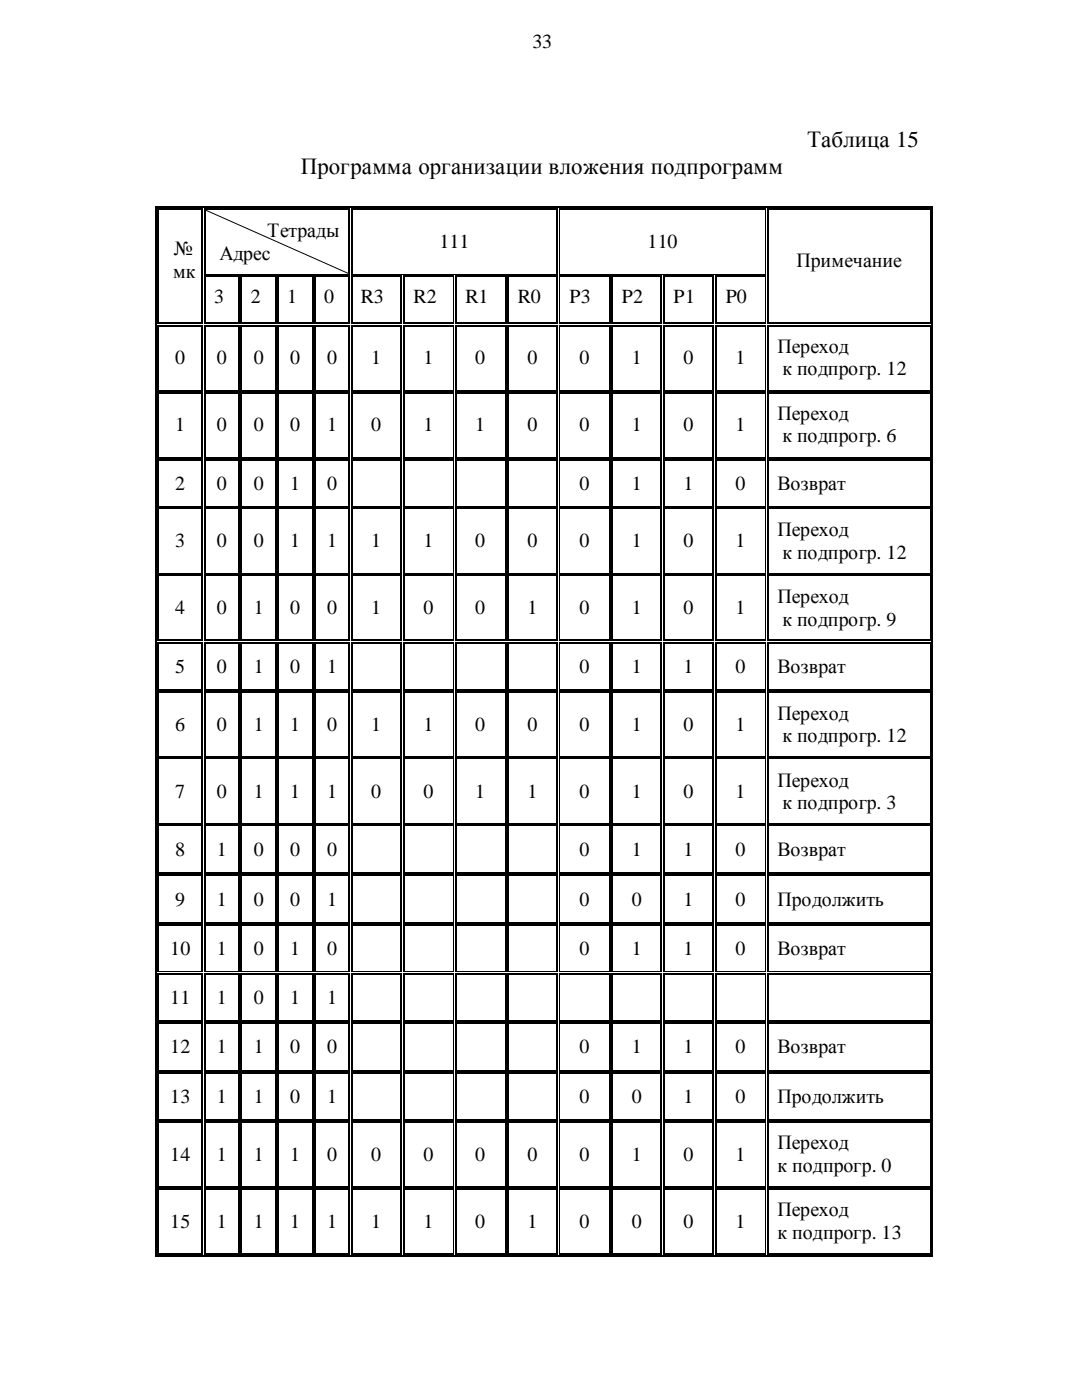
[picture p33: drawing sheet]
<svg xmlns="http://www.w3.org/2000/svg" width="216mm" height="279mm" viewBox="0 0 216 279" stroke-linecap="round" stroke-linejoin="round" font-family="sans-serif">
<defs><g id="words">
<g font-size="4.6">
<text x="161" y="29.4">Таблица15</text>
<text x="60" y="34.8">Программаорганизациивложения подпрограмм</text>
</g>
<g font-size="4">
<text x="106.3" y="9.7">33</text>
<text x="53.3" y="47.2">Тетрды</text>
<text x="61.3" y="47.2">а</text>
<text x="34.7" y="50.9">№</text>
<text x="43.8" y="51.8">Адрес</text>
<text x="87.7" y="49.5">111</text>
<text x="129.2" y="49.5">110</text>
<text x="158.9" y="53.3">Прмечание</text>
<text x="163.7" y="53.3">и</text>
<text x="34.5" y="55.5">мк</text>
<text x="42.8" y="60.5">3</text>
<text x="50" y="60.5">2</text>
<text x="57.3" y="60.5">1</text>
<text x="64.7" y="60.5">0</text>
<text x="72" y="60.5">R3</text>
<text x="82.5" y="60.5">R2</text>
<text x="92.9" y="60.5">R1</text>
<text x="103.3" y="60.5">R0</text>
<text x="113.7" y="60.5">P3</text>
<text x="124.1" y="60.5">P2</text>
<text x="134.4" y="60.5">P1</text>
<text x="144.8" y="60.5">P0</text>
<text x="155.1" y="70.4">Переход</text>
<text x="35" y="72.7">0</text>
<text x="43.3" y="72.7">0</text>
<text x="50.6" y="72.7">0</text>
<text x="57.9" y="72.7">0</text>
<text x="65.3" y="72.7">0</text>
<text x="74.1" y="72.7">1</text>
<text x="84.5" y="72.7">1</text>
<text x="94.8" y="72.7">0</text>
<text x="105.2" y="72.7">0</text>
<text x="115.7" y="72.7">0</text>
<text x="126.1" y="72.7">1</text>
<text x="136.4" y="72.7">0</text>
<text x="146.7" y="72.7">1</text>
<text x="156.1" y="74.9">кподпргр12</text>
<text x="169.2" y="74.9">о</text>
<text x="174.9" y="74.9">.</text>
<text x="155.1" y="83.8">Переход</text>
<text x="35" y="86.1">1</text>
<text x="43.3" y="86.1">0</text>
<text x="50.6" y="86.1">0</text>
<text x="57.9" y="86.1">0</text>
<text x="65.3" y="86.1">1</text>
<text x="74.1" y="86.1">0</text>
<text x="84.5" y="86.1">1</text>
<text x="94.8" y="86.1">1</text>
<text x="105.2" y="86.1">0</text>
<text x="115.7" y="86.1">0</text>
<text x="126.1" y="86.1">1</text>
<text x="136.4" y="86.1">0</text>
<text x="146.7" y="86.1">1</text>
<text x="156.1" y="88.3">кподпргр6</text>
<text x="169.2" y="88.3">о</text>
<text x="174.9" y="88.3">.</text>
<text x="35" y="97.7">2</text>
<text x="43.3" y="97.7">0</text>
<text x="50.6" y="97.7">0</text>
<text x="57.9" y="97.7">1</text>
<text x="65.3" y="97.7">0</text>
<text x="115.7" y="97.7">0</text>
<text x="126.1" y="97.7">1</text>
<text x="136.4" y="97.7">1</text>
<text x="146.7" y="97.7">0</text>
<text x="155.1" y="97.7">Возвр</text>
<text x="165.3" y="97.7">ат</text>
<text x="155.1" y="106.9">Переход</text>
<text x="35" y="109.2">3</text>
<text x="43.3" y="109.2">0</text>
<text x="50.6" y="109.2">0</text>
<text x="57.9" y="109.2">1</text>
<text x="65.3" y="109.2">1</text>
<text x="74.1" y="109.2">1</text>
<text x="84.5" y="109.2">1</text>
<text x="94.8" y="109.2">0</text>
<text x="105.2" y="109.2">0</text>
<text x="115.7" y="109.2">0</text>
<text x="126.1" y="109.2">1</text>
<text x="136.4" y="109.2">0</text>
<text x="146.7" y="109.2">1</text>
<text x="156.1" y="111.6">кподпргр12</text>
<text x="169.2" y="111.6">о</text>
<text x="174.9" y="111.6">.</text>
<text x="35" y="122.6">4</text>
<text x="43.3" y="122.6">0</text>
<text x="50.6" y="122.6">1</text>
<text x="57.9" y="122.6">0</text>
<text x="65.3" y="122.6">0</text>
<text x="74.1" y="122.6">1</text>
<text x="84.5" y="122.6">0</text>
<text x="94.8" y="122.6">0</text>
<text x="105.2" y="122.6">1</text>
<text x="115.7" y="122.6">0</text>
<text x="126.1" y="122.6">1</text>
<text x="136.4" y="122.6">0</text>
<text x="146.7" y="122.6">1</text>
<text x="155.1" y="120.3">Переход</text>
<text x="156.1" y="125">кподпргр9</text>
<text x="169.2" y="125">о</text>
<text x="174.9" y="125">.</text>
<text x="35" y="134.3">5</text>
<text x="43.3" y="134.3">0</text>
<text x="50.6" y="134.3">1</text>
<text x="57.9" y="134.3">0</text>
<text x="65.3" y="134.3">1</text>
<text x="115.7" y="134.3">0</text>
<text x="126.1" y="134.3">1</text>
<text x="136.4" y="134.3">1</text>
<text x="146.7" y="134.3">0</text>
<text x="155.1" y="134.3">Возвр</text>
<text x="165.3" y="134.3">ат</text>
<text x="155.1" y="143.6">Переход</text>
<text x="35" y="145.9">6</text>
<text x="43.3" y="145.9">0</text>
<text x="50.6" y="145.9">1</text>
<text x="57.9" y="145.9">1</text>
<text x="65.3" y="145.9">0</text>
<text x="74.1" y="145.9">1</text>
<text x="84.5" y="145.9">1</text>
<text x="94.8" y="145.9">0</text>
<text x="105.2" y="145.9">0</text>
<text x="115.7" y="145.9">0</text>
<text x="126.1" y="145.9">1</text>
<text x="136.4" y="145.9">0</text>
<text x="146.7" y="145.9">1</text>
<text x="156.1" y="148.2">кподпргр12</text>
<text x="169.2" y="148.2">о</text>
<text x="174.9" y="148.2">.</text>
<text x="35" y="159.3">7</text>
<text x="43.3" y="159.3">0</text>
<text x="50.6" y="159.3">1</text>
<text x="57.9" y="159.3">1</text>
<text x="65.3" y="159.3">1</text>
<text x="74.1" y="159.3">0</text>
<text x="84.5" y="159.3">0</text>
<text x="94.8" y="159.3">1</text>
<text x="105.2" y="159.3">1</text>
<text x="115.7" y="159.3">0</text>
<text x="126.1" y="159.3">1</text>
<text x="136.4" y="159.3">0</text>
<text x="146.7" y="159.3">1</text>
<text x="155.1" y="157">Переход</text>
<text x="156.1" y="161.5">кподпргр3</text>
<text x="169.2" y="161.5">о</text>
<text x="174.9" y="161.5">.</text>
<text x="35" y="170.9">8</text>
<text x="43.3" y="170.9">1</text>
<text x="50.6" y="170.9">0</text>
<text x="57.9" y="170.9">0</text>
<text x="65.3" y="170.9">0</text>
<text x="115.7" y="170.9">0</text>
<text x="126.1" y="170.9">1</text>
<text x="136.4" y="170.9">1</text>
<text x="146.7" y="170.9">0</text>
<text x="155.1" y="170.9">Возвр</text>
<text x="165.3" y="170.9">ат</text>
<text x="35" y="180.8">9</text>
<text x="43.3" y="180.8">1</text>
<text x="50.6" y="180.8">0</text>
<text x="57.9" y="180.8">0</text>
<text x="65.3" y="180.8">1</text>
<text x="115.7" y="180.8">0</text>
<text x="126.1" y="180.8">0</text>
<text x="136.4" y="180.8">1</text>
<text x="146.7" y="180.8">0</text>
<text x="155.1" y="180.8">Прдолжить</text>
<text x="159.9" y="180.8">о</text>
<text x="34" y="190.5">10</text>
<text x="43.3" y="190.5">1</text>
<text x="50.6" y="190.5">0</text>
<text x="57.9" y="190.5">1</text>
<text x="65.3" y="190.5">0</text>
<text x="115.7" y="190.5">0</text>
<text x="126.1" y="190.5">1</text>
<text x="136.4" y="190.5">1</text>
<text x="146.7" y="190.5">0</text>
<text x="155.1" y="190.5">Возвр</text>
<text x="165.3" y="190.5">ат</text>
<text x="34" y="200.4">11</text>
<text x="43.3" y="200.4">1</text>
<text x="50.6" y="200.4">0</text>
<text x="57.9" y="200.4">1</text>
<text x="65.3" y="200.4">1</text>
<text x="34" y="210.2">12</text>
<text x="43.3" y="210.2">1</text>
<text x="50.6" y="210.2">1</text>
<text x="57.9" y="210.2">0</text>
<text x="65.3" y="210.2">0</text>
<text x="115.7" y="210.2">0</text>
<text x="126.1" y="210.2">1</text>
<text x="136.4" y="210.2">1</text>
<text x="146.7" y="210.2">0</text>
<text x="155.1" y="210.2">Возвр</text>
<text x="165.3" y="210.2">ат</text>
<text x="34" y="220.1">13</text>
<text x="43.3" y="220.1">1</text>
<text x="50.6" y="220.1">1</text>
<text x="57.9" y="220.1">0</text>
<text x="65.3" y="220.1">1</text>
<text x="115.7" y="220.1">0</text>
<text x="126.1" y="220.1">0</text>
<text x="136.4" y="220.1">1</text>
<text x="146.7" y="220.1">0</text>
<text x="155.1" y="220.1">Прдолжить</text>
<text x="159.9" y="220.1">о</text>
<text x="34" y="231.6">14</text>
<text x="43.3" y="231.6">1</text>
<text x="50.6" y="231.6">1</text>
<text x="57.9" y="231.6">1</text>
<text x="65.3" y="231.6">0</text>
<text x="74.1" y="231.6">0</text>
<text x="84.5" y="231.6">0</text>
<text x="94.8" y="231.6">0</text>
<text x="105.2" y="231.6">0</text>
<text x="115.7" y="231.6">0</text>
<text x="126.1" y="231.6">1</text>
<text x="136.4" y="231.6">0</text>
<text x="146.7" y="231.6">1</text>
<text x="155.1" y="229.4">Переход</text>
<text x="155.1" y="233.9">кподпргр. 0</text>
<text x="168.3" y="233.9">о</text>
<text x="34" y="245">15</text>
<text x="43.3" y="245">1</text>
<text x="50.6" y="245">1</text>
<text x="57.9" y="245">1</text>
<text x="65.3" y="245">1</text>
<text x="74.1" y="245">1</text>
<text x="84.5" y="245">1</text>
<text x="94.8" y="245">0</text>
<text x="105.2" y="245">1</text>
<text x="115.7" y="245">0</text>
<text x="126.1" y="245">0</text>
<text x="136.4" y="245">0</text>
<text x="146.7" y="245">1</text>
<text x="155.1" y="242.7">Переход</text>
<text x="155.1" y="247.3">кподпргр. 13</text>
<text x="168.3" y="247.3">о</text>
</g>
</g></defs>
<g fill="none" stroke="#000" stroke-width=".25">
<path d="M31.2 41.2v209.4M31.3 41.4h9.3M31.6 41.9v22.5M31.7 41.8h8.5M40.3 41.9v22.5M40.9 41.9v12.7M40.9 55.2v9.2M40.9 41.4h29M41 41.8h28.6M41 55.1h6.6M47.7 55.2v9.2M48.1 55.2v9.2"/>
<path d="M48.3 55.1h6.6M55 55.2v9.2M55.5 55.2v9.2M55.6 55.1h6.6M62.4 55.2v9.2M62.8 55.2v9.2M62.9 55.1h6.7M69.7 41.9v12.7M69.7 55.2v9.2M70.1 41.9v12.7M70.1 55.2v9.2M70.2 41.4h41.3"/>
<path d="M70.3 41.8h40.8M70.3 55.1h9.6M80.1 55.2v9.2M80.6 55.2v9.2M80.7 55.1h9.6M90.9 55.2v9.2M91 55.1h9.8M100.9 55.2v9.2M101.3 55.2v9.2M101.4 55.1h9.7M111.2 41.9v12.7M111.2 55.2v9.2"/>
<path d="M111.7 41.4h41.2M111.8 41.8h40.9M111.8 55.1h9.7M121.6 55.2v9.2M122.1 55.2v9.2M122.3 55.1h9.5M132 55.2v9.2M132.5 55.2v9.2M132.6 55.1h9.6M142.3 55.2v9.2M142.8 55.2v9.2M142.9 55.1h9.8"/>
<path d="M153.2 41.4h32.7M153.2 41.9v22.5M153.3 41.8h32.3M185.7 41.9v22.5M186.1 41.2v209.4M31.6 65.1v12.7M31.6 78.5v12.7M31.7 64.6h8.5M31.7 65h8.5M31.7 77.9h8.5M31.7 78.4h8.5M40.3 65.1v12.7"/>
<path d="M40.3 78.5v12.7M40.9 65.1v12.7M40.9 78.5v12.7M41 64.6h6.6M41 65h6.6M41 77.9h6.6M41 78.4h6.6M47.7 65.1v12.7M47.7 78.5v12.7M48.1 65.1v12.7M48.1 78.5v12.7M48.3 64.6h6.6"/>
<path d="M48.3 65h6.6M48.3 77.9h6.6M48.3 78.4h6.6M55 65.1v12.7M55 78.5v12.7M55.5 65.1v12.7M55.5 78.5v12.7M55.6 64.6h6.6M55.6 65h6.6M55.6 77.9h6.6M55.6 78.4h6.6M62.4 65.1v12.7"/>
<path d="M62.4 78.5v12.7M62.8 65.1v12.7M62.8 78.5v12.7M62.9 64.6h6.7M62.9 65h6.7M62.9 77.9h6.7M62.9 78.4h6.7M69.7 65.1v12.7M69.7 78.5v12.7M70.1 65.1v12.7M70.1 78.5v12.7M70.3 64.6h9.6"/>
<path d="M70.3 65h9.6M70.3 77.9h9.6M70.3 78.4h9.6M80.1 65.1v12.7M80.1 78.5v12.7M80.6 65.1v12.7M80.6 78.5v12.7M80.7 64.6h9.6M80.7 65h9.6M80.7 77.9h9.6M80.7 78.4h9.6M90.9 65.1v12.7"/>
<path d="M90.9 78.5v12.7M91 64.6h9.8M91 65h9.8M91 77.9h9.8M91 78.4h9.8M100.9 65.1v12.7M100.9 78.5v12.7M101.3 65.1v12.7M101.3 78.5v12.7M101.4 64.6h9.7M101.4 65h9.7M101.4 77.9h9.7"/>
<path d="M101.4 78.4h9.7M111.2 65.1v12.7M111.2 78.5v12.7M111.8 64.6h9.7M111.8 65h9.7M111.8 77.9h9.7M111.8 78.4h9.7M121.6 65.1v12.7M121.6 78.5v12.7M122.1 65.1v12.7M122.1 78.5v12.7M122.3 64.6h9.5"/>
<path d="M122.3 65h9.5M122.3 77.9h9.5M122.3 78.4h9.5M132 65.1v12.7M132 78.5v12.7M132.5 65.1v12.7M132.5 78.5v12.7M132.6 64.6h9.6M132.6 65h9.6M132.6 77.9h9.6M132.6 78.4h9.6M142.3 65.1v12.7"/>
<path d="M142.3 78.5v12.7M142.8 65.1v12.7M142.8 78.5v12.7M142.9 64.6h9.8M142.9 65h9.8M142.9 77.9h9.8M142.9 78.4h9.8M153.2 65.1v12.7M153.2 78.5v12.7M153.3 64.6h32.3M153.3 65h32.3M153.3 77.9h32.3"/>
<path d="M153.3 78.4h32.3M185.7 65.1v12.7M185.7 78.5v12.7M31.6 91.9v9.1M31.7 91.3h8.5M31.7 91.7h8.5M40.3 91.9v9.1M40.9 91.9v9.1M41 91.3h6.6M41 91.7h6.6M47.7 91.9v9.1M48.1 91.9v9.1"/>
<path d="M48.3 91.3h6.6M48.3 91.7h6.6M55 91.9v9.1M55.5 91.9v9.1M55.6 91.3h6.6M55.6 91.7h6.6M62.4 91.9v9.1M62.8 91.9v9.1M62.9 91.3h6.7M62.9 91.7h6.7M69.7 91.9v9.1M70.1 91.9v9.1"/>
<path d="M70.3 91.3h9.6M70.3 91.7h9.6M80.1 91.9v9.1M80.6 91.9v9.1M80.7 91.3h9.6M80.7 91.7h9.6M90.9 91.9v9.1M91 91.3h9.8M91 91.7h9.8M100.9 91.9v9.1M101.3 91.9v9.1M101.4 91.3h9.7"/>
<path d="M101.4 91.7h9.7M111.2 91.9v9.1M111.8 91.3h9.7M111.8 91.7h9.7M121.6 91.9v9.1M122.1 91.9v9.1M122.3 91.3h9.5M122.3 91.7h9.5M132 91.9v9.1M132.5 91.9v9.1M132.6 91.3h9.6M132.6 91.7h9.6"/>
<path d="M142.3 91.9v9.1M142.8 91.9v9.1M142.9 91.3h9.8M142.9 91.7h9.8M153.2 91.9v9.1M153.3 91.3h32.3M153.3 91.7h32.3M185.7 91.9v9.1M31.6 101.6v12.8M31.6 115v12.7M31.7 101.5h8.5M31.7 114.9h8.5"/>
<path d="M40.3 101.6v12.8M40.3 115v12.7M40.9 101.6v12.8M40.9 115v12.7M41 101.5h6.6M41 114.9h6.6M47.7 101.6v12.8M47.7 115v12.7M48.1 101.6v12.8M48.1 115v12.7M48.3 101.5h6.6M48.3 114.9h6.6"/>
<path d="M55 101.6v12.8M55 115v12.7M55.5 101.6v12.8M55.5 115v12.7M55.6 101.5h6.6M55.6 114.9h6.6M62.4 101.6v12.8M62.4 115v12.7M62.8 101.6v12.8M62.8 115v12.7M62.9 101.5h6.7M62.9 114.9h6.7"/>
<path d="M69.7 101.6v12.8M69.7 115v12.7M70.1 101.6v12.8M70.1 115v12.7M70.3 101.5h9.6M70.3 114.9h9.6M80.1 101.6v12.8M80.1 115v12.7M80.6 101.6v12.8M80.6 115v12.7M80.7 101.5h9.6M80.7 114.9h9.6"/>
<path d="M90.9 101.6v12.8M90.9 115v12.7M91 101.5h9.8M91 114.9h9.8M100.9 101.6v12.8M100.9 115v12.7M101.3 101.6v12.8M101.3 115v12.7M101.4 101.5h9.7M101.4 114.9h9.7M111.2 101.6v12.8M111.2 115v12.7"/>
<path d="M111.8 101.5h9.7M111.8 114.9h9.7M121.6 101.6v12.8M121.6 115v12.7M122.1 101.6v12.8M122.1 115v12.7M122.3 101.5h9.5M122.3 114.9h9.5M132 101.6v12.8M132 115v12.7M132.5 101.6v12.8M132.5 115v12.7"/>
<path d="M132.6 101.5h9.6M132.6 114.9h9.6M142.3 101.6v12.8M142.3 115v12.7M142.8 101.6v12.8M142.8 115v12.7M142.9 101.5h9.8M142.9 114.9h9.8M153.2 101.6v12.8M153.2 115v12.7M153.3 101.5h32.3M153.3 114.9h32.3"/>
<path d="M185.7 101.6v12.8M185.7 115v12.7M31.6 128.4v9.2M31.6 138.3v12.7M31.7 127.8h8.5M31.7 128.2h8.5M31.7 137.7h8.5M31.7 138.1h8.5M40.3 128.4v9.2M40.3 138.3v12.7M40.9 128.4v9.2M40.9 138.3v12.7"/>
<path d="M41 127.8h6.6M41 128.2h6.6M41 137.7h6.6M41 138.1h6.6M47.7 128.4v9.2M47.7 138.3v12.7M48.1 128.4v9.2M48.1 138.3v12.7M48.3 127.8h6.6M48.3 128.2h6.6M48.3 137.7h6.6M48.3 138.1h6.6"/>
<path d="M55 128.4v9.2M55 138.3v12.7M55.5 128.4v9.2M55.5 138.3v12.7M55.6 127.8h6.6M55.6 128.2h6.6M55.6 137.7h6.6M55.6 138.1h6.6M62.4 128.4v9.2M62.4 138.3v12.7M62.8 128.4v9.2M62.8 138.3v12.7"/>
<path d="M62.9 127.8h6.7M62.9 128.2h6.7M62.9 137.7h6.7M62.9 138.1h6.7M69.7 128.4v9.2M69.7 138.3v12.7M70.1 128.4v9.2M70.1 138.3v12.7M70.3 127.8h9.6M70.3 128.2h9.6M70.3 137.7h9.6M70.3 138.1h9.6"/>
<path d="M80.1 128.4v9.2M80.1 138.3v12.7M80.6 128.4v9.2M80.6 138.3v12.7M80.7 127.8h9.6M80.7 128.2h9.6M80.7 137.7h9.6M80.7 138.1h9.6M90.9 128.4v9.2M90.9 138.3v12.7M91 127.8h9.8M91 128.2h9.8"/>
<path d="M91 137.7h9.8M91 138.1h9.8M100.9 128.4v9.2M100.9 138.3v12.7M101.3 128.4v9.2M101.3 138.3v12.7M101.4 127.8h9.7M101.4 128.2h9.7M101.4 137.7h9.7M101.4 138.1h9.7M111.2 128.4v9.2M111.2 138.3v12.7"/>
<path d="M111.8 127.8h9.7M111.8 128.2h9.7M111.8 137.7h9.7M111.8 138.1h9.7M121.6 128.4v9.2M121.6 138.3v12.7M122.1 128.4v9.2M122.1 138.3v12.7M122.3 127.8h9.5M122.3 128.2h9.5M122.3 137.7h9.5M122.3 138.1h9.5"/>
<path d="M132 128.4v9.2M132 138.3v12.7M132.5 128.4v9.2M132.5 138.3v12.7M132.6 127.8h9.6M132.6 128.2h9.6M132.6 137.7h9.6M132.6 138.1h9.6M142.3 128.4v9.2M142.3 138.3v12.7M142.8 128.4v9.2M142.8 138.3v12.7"/>
<path d="M142.9 127.8h9.8M142.9 128.2h9.8M142.9 137.7h9.8M142.9 138.1h9.8M153.2 128.4v9.2M153.2 138.3v12.7M153.3 127.8h32.3M153.3 128.2h32.3M153.3 137.7h32.3M153.3 138.1h32.3M185.7 128.4v9.2M185.7 138.3v12.7"/>
<path d="M31.6 151.6v12.7M31.7 151.1h8.5M40.3 151.6v12.7M40.9 151.6v12.7M41 151.1h6.6M47.7 151.6v12.7M48.1 151.6v12.7M48.3 151.1h6.6M55 151.6v12.7M55.5 151.6v12.7M55.6 151.1h6.6M62.4 151.6v12.7"/>
<path d="M62.8 151.6v12.7M62.9 151.1h6.7M69.7 151.6v12.7M70.1 151.6v12.7M70.3 151.1h9.6M80.1 151.6v12.7M80.6 151.6v12.7M80.7 151.1h9.6M90.9 151.6v12.7M91 151.1h9.8M100.9 151.6v12.7M101.3 151.6v12.7"/>
<path d="M101.4 151.1h9.7M111.2 151.6v12.7M111.8 151.1h9.7M121.6 151.6v12.7M122.1 151.6v12.7M122.3 151.1h9.5M132 151.6v12.7M132.5 151.6v12.7M132.6 151.1h9.6M142.3 151.6v12.7M142.8 151.6v12.7M142.9 151.1h9.8"/>
<path d="M153.2 151.6v12.7M153.3 151.1h32.3M185.7 151.6v12.7M31.6 164.9v9.3M31.6 174.8v9.2M31.7 164.5h8.5M31.7 174.3h8.5M31.7 174.7h8.5M40.3 164.9v9.3M40.3 174.8v9.2M40.9 164.9v9.3M40.9 174.8v9.2"/>
<path d="M41 164.5h6.6M41 174.3h6.6M41 174.7h6.6M47.7 164.9v9.3M47.7 174.8v9.2M48.1 164.9v9.3M48.1 174.8v9.2M48.3 164.5h6.6M48.3 174.3h6.6M48.3 174.7h6.6M55 164.9v9.3M55 174.8v9.2"/>
<path d="M55.5 164.9v9.3M55.5 174.8v9.2M55.6 164.5h6.6M55.6 174.3h6.6M55.6 174.7h6.6M62.4 164.9v9.3M62.4 174.8v9.2M62.8 164.9v9.3M62.8 174.8v9.2M62.9 164.5h6.7M62.9 174.3h6.7M62.9 174.7h6.7"/>
<path d="M69.7 164.9v9.3M69.7 174.8v9.2M70.1 164.9v9.3M70.1 174.8v9.2M70.3 164.5h9.6M70.3 174.3h9.6M70.3 174.7h9.6M80.1 164.9v9.3M80.1 174.8v9.2M80.6 164.9v9.3M80.6 174.8v9.2M80.7 164.5h9.6"/>
<path d="M80.7 174.3h9.6M80.7 174.7h9.6M90.9 164.9v9.3M90.9 174.8v9.2M91 164.5h9.8M91 174.3h9.8M91 174.7h9.8M100.9 164.9v9.3M100.9 174.8v9.2M101.3 164.9v9.3M101.3 174.8v9.2M101.4 164.5h9.7"/>
<path d="M101.4 174.3h9.7M101.4 174.7h9.7M111.2 164.9v9.3M111.2 174.8v9.2M111.8 164.5h9.7M111.8 174.3h9.7M111.8 174.7h9.7M121.6 164.9v9.3M121.6 174.8v9.2M122.1 164.9v9.3M122.1 174.8v9.2M122.3 164.5h9.5"/>
<path d="M122.3 174.3h9.5M122.3 174.7h9.5M132 164.9v9.3M132 174.8v9.2M132.5 164.9v9.3M132.5 174.8v9.2M132.6 164.5h9.6M132.6 174.3h9.6M132.6 174.7h9.6M142.3 164.9v9.3M142.3 174.8v9.2M142.8 164.9v9.3"/>
<path d="M142.8 174.8v9.2M142.9 164.5h9.8M142.9 174.3h9.8M142.9 174.7h9.8M153.2 164.9v9.3M153.2 174.8v9.2M153.3 164.5h32.3M153.3 174.3h32.3M153.3 174.7h32.3M185.7 164.9v9.3M185.7 174.8v9.2M31.6 184.7v9.2"/>
<path d="M31.6 194.5v9.2M31.7 184.1h8.5M31.7 184.5h8.5M31.7 194.4h8.5M40.3 184.7v9.2M40.3 194.5v9.2M40.9 184.7v9.2M40.9 194.5v9.2M41 184.1h6.6M41 184.5h6.6M41 194.4h6.6M47.7 184.7v9.2"/>
<path d="M47.7 194.5v9.2M48.1 184.7v9.2M48.1 194.5v9.2M48.3 184.1h6.6M48.3 184.5h6.6M48.3 194.4h6.6M55 184.7v9.2M55 194.5v9.2M55.5 184.7v9.2M55.5 194.5v9.2M55.6 184.1h6.6M55.6 184.5h6.6"/>
<path d="M55.6 194.4h6.6M62.4 184.7v9.2M62.4 194.5v9.2M62.8 184.7v9.2M62.8 194.5v9.2M62.9 184.1h6.7M62.9 184.5h6.7M62.9 194.4h6.7M69.7 184.7v9.2M69.7 194.5v9.2M70.1 184.7v9.2M70.1 194.5v9.2"/>
<path d="M70.3 184.1h9.6M70.3 184.5h9.6M70.3 194.4h9.6M80.1 184.7v9.2M80.1 194.5v9.2M80.6 184.7v9.2M80.6 194.5v9.2M80.7 184.1h9.6M80.7 184.5h9.6M80.7 194.4h9.6M90.9 184.7v9.2M90.9 194.5v9.2"/>
<path d="M91 184.1h9.8M91 184.5h9.8M91 194.4h9.8M100.9 184.7v9.2M100.9 194.5v9.2M101.3 184.7v9.2M101.3 194.5v9.2M101.4 184.1h9.7M101.4 184.5h9.7M101.4 194.4h9.7M111.2 184.7v9.2M111.2 194.5v9.2"/>
<path d="M111.8 184.1h9.7M111.8 184.5h9.7M111.8 194.4h9.7M121.6 184.7v9.2M121.6 194.5v9.2M122.1 184.7v9.2M122.1 194.5v9.2M122.3 184.1h9.5M122.3 184.5h9.5M122.3 194.4h9.5M132 184.7v9.2M132 194.5v9.2"/>
<path d="M132.5 184.7v9.2M132.5 194.5v9.2M132.6 184.1h9.6M132.6 184.5h9.6M132.6 194.4h9.6M142.3 184.7v9.2M142.3 194.5v9.2M142.8 184.7v9.2M142.8 194.5v9.2M142.9 184.1h9.8M142.9 184.5h9.8M142.9 194.4h9.8"/>
<path d="M153.2 184.7v9.2M153.2 194.5v9.2M153.3 184.1h32.3M153.3 184.5h32.3M153.3 194.4h32.3M185.7 184.7v9.2M185.7 194.5v9.2M31.6 204.4v9.2M31.6 214.2v9.2M31.7 203.8h8.5M31.7 204.3h8.5M31.7 213.7h8.5"/>
<path d="M31.7 214.1h8.5M40.3 204.4v9.2M40.3 214.2v9.2M40.9 204.4v9.2M40.9 214.2v9.2M41 203.8h6.6M41 204.3h6.6M41 213.7h6.6M41 214.1h6.6M47.7 204.4v9.2M47.7 214.2v9.2M48.1 204.4v9.2"/>
<path d="M48.1 214.2v9.2M48.3 203.8h6.6M48.3 204.3h6.6M48.3 213.7h6.6M48.3 214.1h6.6M55 204.4v9.2M55 214.2v9.2M55.5 204.4v9.2M55.5 214.2v9.2M55.6 203.8h6.6M55.6 204.3h6.6M55.6 213.7h6.6"/>
<path d="M55.6 214.1h6.6M62.4 204.4v9.2M62.4 214.2v9.2M62.8 204.4v9.2M62.8 214.2v9.2M62.9 203.8h6.7M62.9 204.3h6.7M62.9 213.7h6.7M62.9 214.1h6.7M69.7 204.4v9.2M69.7 214.2v9.2M70.1 204.4v9.2"/>
<path d="M70.1 214.2v9.2M70.3 203.8h9.6M70.3 204.3h9.6M70.3 213.7h9.6M70.3 214.1h9.6M80.1 204.4v9.2M80.1 214.2v9.2M80.6 204.4v9.2M80.6 214.2v9.2M80.7 203.8h9.6M80.7 204.3h9.6M80.7 213.7h9.6"/>
<path d="M80.7 214.1h9.6M90.9 204.4v9.2M90.9 214.2v9.2M91 203.8h9.8M91 204.3h9.8M91 213.7h9.8M91 214.1h9.8M100.9 204.4v9.2M100.9 214.2v9.2M101.3 204.4v9.2M101.3 214.2v9.2M101.4 203.8h9.7"/>
<path d="M101.4 204.3h9.7M101.4 213.7h9.7M101.4 214.1h9.7M111.2 204.4v9.2M111.2 214.2v9.2M111.8 203.8h9.7M111.8 204.3h9.7M111.8 213.7h9.7M111.8 214.1h9.7M121.6 204.4v9.2M121.6 214.2v9.2M122.1 204.4v9.2"/>
<path d="M122.1 214.2v9.2M122.3 203.8h9.5M122.3 204.3h9.5M122.3 213.7h9.5M122.3 214.1h9.5M132 204.4v9.2M132 214.2v9.2M132.5 204.4v9.2M132.5 214.2v9.2M132.6 203.8h9.6M132.6 204.3h9.6M132.6 213.7h9.6"/>
<path d="M132.6 214.1h9.6M142.3 204.4v9.2M142.3 214.2v9.2M142.8 204.4v9.2M142.8 214.2v9.2M142.9 203.8h9.8M142.9 204.3h9.8M142.9 213.7h9.8M142.9 214.1h9.8M153.2 204.4v9.2M153.2 214.2v9.2M153.3 203.8h32.3"/>
<path d="M153.3 204.3h32.3M153.3 213.7h32.3M153.3 214.1h32.3M185.7 204.4v9.2M185.7 214.2v9.2M31.6 224v12.7M31.6 237.4v12.7M31.7 223.5h8.5M31.7 223.9h8.5M31.7 236.9h8.5M31.7 237.3h8.5M40.3 224v12.7"/>
<path d="M40.3 237.4v12.7M40.9 224v12.7M40.9 237.4v12.7M41 223.5h6.6M41 223.9h6.6M41 236.9h6.6M41 237.3h6.6M47.7 224v12.7M47.7 237.4v12.7M48.1 224v12.7M48.1 237.4v12.7M48.3 223.5h6.6"/>
<path d="M48.3 223.9h6.6M48.3 236.9h6.6M48.3 237.3h6.6M55 224v12.7M55 237.4v12.7M55.5 224v12.7M55.5 237.4v12.7M55.6 223.5h6.6M55.6 223.9h6.6M55.6 236.9h6.6M55.6 237.3h6.6M62.4 224v12.7"/>
<path d="M62.4 237.4v12.7M62.8 224v12.7M62.8 237.4v12.7M62.9 223.5h6.7M62.9 223.9h6.7M62.9 236.9h6.7M62.9 237.3h6.7M69.7 224v12.7M69.7 237.4v12.7M70.1 224v12.7M70.1 237.4v12.7M70.3 223.5h9.6"/>
<path d="M70.3 223.9h9.6M70.3 236.9h9.6M70.3 237.3h9.6M80.1 224v12.7M80.1 237.4v12.7M80.6 224v12.7M80.6 237.4v12.7M80.7 223.5h9.6M80.7 223.9h9.6M80.7 236.9h9.6M80.7 237.3h9.6M90.9 224v12.7"/>
<path d="M90.9 237.4v12.7M91 223.5h9.8M91 223.9h9.8M91 236.9h9.8M91 237.3h9.8M100.9 224v12.7M100.9 237.4v12.7M101.3 224v12.7M101.3 237.4v12.7M101.4 223.5h9.7M101.4 223.9h9.7M101.4 236.9h9.7"/>
<path d="M101.4 237.3h9.7M111.2 224v12.7M111.2 237.4v12.7M111.8 223.5h9.7M111.8 223.9h9.7M111.8 236.9h9.7M111.8 237.3h9.7M121.6 224v12.7M121.6 237.4v12.7M122.1 224v12.7M122.1 237.4v12.7M122.3 223.5h9.5"/>
<path d="M122.3 223.9h9.5M122.3 236.9h9.5M122.3 237.3h9.5M132 224v12.7M132 237.4v12.7M132.5 224v12.7M132.5 237.4v12.7M132.6 223.5h9.6M132.6 223.9h9.6M132.6 236.9h9.6M132.6 237.3h9.6M142.3 224v12.7"/>
<path d="M142.3 237.4v12.7M142.8 224v12.7M142.8 237.4v12.7M142.9 223.5h9.8M142.9 223.9h9.8M142.9 236.9h9.8M142.9 237.3h9.8M153.2 224v12.7M153.2 237.4v12.7M153.3 223.5h32.3M153.3 223.9h32.3M153.3 236.9h32.3"/>
<path d="M153.3 237.3h32.3M185.7 224v12.7M185.7 237.4v12.7M31.3 250.7h9.3M31.7 250.2h8.5M40.9 250.7h7.1M41 250.2h6.6M48.2 250.7h7.1M48.3 250.2h6.6M55.5 250.7h7.1M55.6 250.2h6.6M62.8 250.7h7.1"/>
<path d="M62.9 250.2h6.7M70.2 250.7h10.1M70.3 250.2h9.6M80.5 250.7h10.2M80.7 250.2h9.6M90.9 250.7h10.1M91 250.2h9.8M101.3 250.7h10.2M101.4 250.2h9.7M111.7 250.7h10.1M111.8 250.2h9.7M122.1 250.7h10.1"/>
<path d="M122.3 250.2h9.5M132.4 250.7h10.2M132.6 250.2h9.6M142.8 250.7h10.1M142.9 250.2h9.8M153.2 250.7h32.7M153.3 250.2h32.3"/>
</g>
<g fill="#000">
<path d="M31.1 41.2h.2v.3h-.2zM31.5 41.7h.2v.2h-.2zM40.2 41.7h.3v.2h-.3zM40.6 41.2h.3v.3h-.3zM40.7 41.7h.3v.2h-.3zM40.7 54.6h.3v.2h-.3zM40.7 54.9h.3v.3h-.3zM47.6 54.9h.2v.3h-.2zM48 54.9h.3v.3h-.3zM54.9 54.9h.2v.3h-.2zM55.4 54.9h.2v.3h-.2zM62.2 54.9h.3v.3h-.3z"/>
<path d="M62.7 54.9h.2v.3h-.2zM69.6 41.7h.2v.2h-.2zM69.6 54.6h.2v.2h-.2zM69.6 54.9h.2v.3h-.2zM69.9 41.2h.3v.3h-.3zM70 41.7h.3v.2h-.3zM70 54.6h.3v.2h-.3zM70 54.9h.3v.3h-.3zM79.9 54.9h.3v.3h-.3zM80.4 54.9h.3v.3h-.3zM90.3 54.9h.2v.3h-.2zM90.8 54.9h.2v.3h-.2z"/>
<path d="M100.8 54.9h.2v.3h-.2zM101.2 54.9h.2v.3h-.2zM111.1 41.7h.2v.2h-.2zM111.1 54.6h.2v.2h-.2zM111.1 54.9h.2v.3h-.2zM111.5 41.2h.2v.3h-.2zM111.6 41.7h.2v.2h-.2zM111.6 54.6h.2v.2h-.2zM111.6 54.9h.2v.3h-.2zM121.5 54.9h.3v.3h-.3zM122 54.9h.3v.3h-.3zM131.8 54.9h.3v.3h-.3z"/>
<path d="M132.3 54.9h.3v.3h-.3zM142.2 54.9h.2v.3h-.2zM142.7 54.9h.2v.3h-.2zM152.7 41.7h.1v.2h-.1zM152.7 54.6h.1v.2h-.1zM152.7 54.9h.1v.3h-.1zM152.9 41.2h.3v.3h-.3zM153.1 41.7h.2v.2h-.2zM185.6 41.7h.2v.2h-.2zM185.9 41.2h.3v.3h-.3zM31.5 64.4h.2v.3h-.2zM31.5 64.9h.2v.2h-.2z"/>
<path d="M31.5 77.8h.2v.3h-.2zM31.5 78.2h.2v.3h-.2zM40.2 64.4h.3v.3h-.3zM40.2 64.9h.3v.2h-.3zM40.2 77.8h.3v.3h-.3zM40.2 78.2h.3v.3h-.3zM40.7 64.4h.3v.3h-.3zM40.7 64.9h.3v.2h-.3zM40.7 77.8h.3v.3h-.3zM40.7 78.2h.3v.3h-.3zM47.6 64.4h.2v.3h-.2zM47.6 64.9h.2v.2h-.2z"/>
<path d="M47.6 77.8h.2v.3h-.2zM47.6 78.2h.2v.3h-.2zM48 64.4h.3v.3h-.3zM48 64.9h.3v.2h-.3zM48 77.8h.3v.3h-.3zM48 78.2h.3v.3h-.3zM54.9 64.4h.2v.3h-.2zM54.9 64.9h.2v.2h-.2zM54.9 77.8h.2v.3h-.2zM54.9 78.2h.2v.3h-.2zM55.4 64.4h.2v.3h-.2zM55.4 64.9h.2v.2h-.2z"/>
<path d="M55.4 77.8h.2v.3h-.2zM55.4 78.2h.2v.3h-.2zM62.2 64.4h.3v.3h-.3zM62.2 64.9h.3v.2h-.3zM62.2 77.8h.3v.3h-.3zM62.2 78.2h.3v.3h-.3zM62.7 64.4h.2v.3h-.2zM62.7 64.9h.2v.2h-.2zM62.7 77.8h.2v.3h-.2zM62.7 78.2h.2v.3h-.2zM69.6 64.4h.2v.3h-.2zM69.6 64.9h.2v.2h-.2z"/>
<path d="M69.6 77.8h.2v.3h-.2zM69.6 78.2h.2v.3h-.2zM70 64.4h.3v.3h-.3zM70 64.9h.3v.2h-.3zM70 77.8h.3v.3h-.3zM70 78.2h.3v.3h-.3zM79.9 64.4h.3v.3h-.3zM79.9 64.9h.3v.2h-.3zM79.9 77.8h.3v.3h-.3zM79.9 78.2h.3v.3h-.3zM80.4 64.4h.3v.3h-.3zM80.4 64.9h.3v.2h-.3z"/>
<path d="M80.4 77.8h.3v.3h-.3zM80.4 78.2h.3v.3h-.3zM90.3 64.4h.2v.3h-.2zM90.3 64.9h.2v.2h-.2zM90.3 77.8h.2v.3h-.2zM90.3 78.2h.2v.3h-.2zM90.8 64.4h.2v.3h-.2zM90.8 64.9h.2v.2h-.2zM90.8 77.8h.2v.3h-.2zM90.8 78.2h.2v.3h-.2zM100.8 64.4h.2v.3h-.2zM100.8 64.9h.2v.2h-.2z"/>
<path d="M100.8 77.8h.2v.3h-.2zM100.8 78.2h.2v.3h-.2zM101.2 64.4h.2v.3h-.2zM101.2 64.9h.2v.2h-.2zM101.2 77.8h.2v.3h-.2zM101.2 78.2h.2v.3h-.2zM111.1 64.4h.2v.3h-.2zM111.1 64.9h.2v.2h-.2zM111.1 77.8h.2v.3h-.2zM111.1 78.2h.2v.3h-.2zM111.6 64.4h.2v.3h-.2zM111.6 64.9h.2v.2h-.2z"/>
<path d="M111.6 77.8h.2v.3h-.2zM111.6 78.2h.2v.3h-.2zM121.5 64.4h.3v.3h-.3zM121.5 64.9h.3v.2h-.3zM121.5 77.8h.3v.3h-.3zM121.5 78.2h.3v.3h-.3zM122 64.4h.3v.3h-.3zM122 64.9h.3v.2h-.3zM122 77.8h.3v.3h-.3zM122 78.2h.3v.3h-.3zM131.8 64.4h.3v.3h-.3zM131.8 64.9h.3v.2h-.3z"/>
<path d="M131.8 77.8h.3v.3h-.3zM131.8 78.2h.3v.3h-.3zM132.3 64.4h.3v.3h-.3zM132.3 64.9h.3v.2h-.3zM132.3 77.8h.3v.3h-.3zM132.3 78.2h.3v.3h-.3zM142.2 64.4h.2v.3h-.2zM142.2 64.9h.2v.2h-.2zM142.2 77.8h.2v.3h-.2zM142.2 78.2h.2v.3h-.2zM142.7 64.4h.2v.3h-.2zM142.7 64.9h.2v.2h-.2z"/>
<path d="M142.7 77.8h.2v.3h-.2zM142.7 78.2h.2v.3h-.2zM152.7 64.4h.1v.3h-.1zM152.7 64.9h.1v.2h-.1zM152.7 77.8h.1v.3h-.1zM152.7 78.2h.1v.3h-.1zM153.1 64.4h.2v.3h-.2zM153.1 64.9h.2v.2h-.2zM153.1 77.8h.2v.3h-.2zM153.1 78.2h.2v.3h-.2zM185.6 64.4h.2v.3h-.2zM185.6 64.9h.2v.2h-.2z"/>
<path d="M185.6 77.8h.2v.3h-.2zM185.6 78.2h.2v.3h-.2zM31.5 91.2h.2v.2h-.2zM31.5 91.6h.2v.3h-.2zM40.2 91.2h.3v.2h-.3zM40.2 91.6h.3v.3h-.3zM40.7 91.2h.3v.2h-.3zM40.7 91.6h.3v.3h-.3zM47.6 91.2h.2v.2h-.2zM47.6 91.6h.2v.3h-.2zM48 91.2h.3v.2h-.3zM48 91.6h.3v.3h-.3z"/>
<path d="M54.9 91.2h.2v.2h-.2zM54.9 91.6h.2v.3h-.2zM55.4 91.2h.2v.2h-.2zM55.4 91.6h.2v.3h-.2zM62.2 91.2h.3v.2h-.3zM62.2 91.6h.3v.3h-.3zM62.7 91.2h.2v.2h-.2zM62.7 91.6h.2v.3h-.2zM69.6 91.2h.2v.2h-.2zM69.6 91.6h.2v.3h-.2zM70 91.2h.3v.2h-.3zM70 91.6h.3v.3h-.3z"/>
<path d="M79.9 91.2h.3v.2h-.3zM79.9 91.6h.3v.3h-.3zM80.4 91.2h.3v.2h-.3zM80.4 91.6h.3v.3h-.3zM90.3 91.2h.2v.2h-.2zM90.3 91.6h.2v.3h-.2zM90.8 91.2h.2v.2h-.2zM90.8 91.6h.2v.3h-.2zM100.8 91.2h.2v.2h-.2zM100.8 91.6h.2v.3h-.2zM101.2 91.2h.2v.2h-.2zM101.2 91.6h.2v.3h-.2z"/>
<path d="M111.1 91.2h.2v.2h-.2zM111.1 91.6h.2v.3h-.2zM111.6 91.2h.2v.2h-.2zM111.6 91.6h.2v.3h-.2zM121.5 91.2h.3v.2h-.3zM121.5 91.6h.3v.3h-.3zM122 91.2h.3v.2h-.3zM122 91.6h.3v.3h-.3zM131.8 91.2h.3v.2h-.3zM131.8 91.6h.3v.3h-.3zM132.3 91.2h.3v.2h-.3zM132.3 91.6h.3v.3h-.3z"/>
<path d="M142.2 91.2h.2v.2h-.2zM142.2 91.6h.2v.3h-.2zM142.7 91.2h.2v.2h-.2zM142.7 91.6h.2v.3h-.2zM152.7 91.2h.1v.2h-.1zM152.7 91.6h.1v.3h-.1zM153.1 91.2h.2v.2h-.2zM153.1 91.6h.2v.3h-.2zM185.6 91.2h.2v.2h-.2zM185.6 91.6h.2v.3h-.2zM31.5 101h.2v.2h-.2zM31.5 101.3h.2v.3h-.2z"/>
<path d="M31.5 114.4h.2v.2h-.2zM31.5 114.7h.2v.3h-.2zM40.2 101h.3v.2h-.3zM40.2 101.3h.3v.3h-.3zM40.2 114.4h.3v.2h-.3zM40.2 114.7h.3v.3h-.3zM40.7 101h.3v.2h-.3zM40.7 101.3h.3v.3h-.3zM40.7 114.4h.3v.2h-.3zM40.7 114.7h.3v.3h-.3zM47.6 101h.2v.2h-.2zM47.6 101.3h.2v.3h-.2z"/>
<path d="M47.6 114.4h.2v.2h-.2zM47.6 114.7h.2v.3h-.2zM48 101h.3v.2h-.3zM48 101.3h.3v.3h-.3zM48 114.4h.3v.2h-.3zM48 114.7h.3v.3h-.3zM54.9 101h.2v.2h-.2zM54.9 101.3h.2v.3h-.2zM54.9 114.4h.2v.2h-.2zM54.9 114.7h.2v.3h-.2zM55.4 101h.2v.2h-.2zM55.4 101.3h.2v.3h-.2z"/>
<path d="M55.4 114.4h.2v.2h-.2zM55.4 114.7h.2v.3h-.2zM62.2 101h.3v.2h-.3zM62.2 101.3h.3v.3h-.3zM62.2 114.4h.3v.2h-.3zM62.2 114.7h.3v.3h-.3zM62.7 101h.2v.2h-.2zM62.7 101.3h.2v.3h-.2zM62.7 114.4h.2v.2h-.2zM62.7 114.7h.2v.3h-.2zM69.6 101h.2v.2h-.2zM69.6 101.3h.2v.3h-.2z"/>
<path d="M69.6 114.4h.2v.2h-.2zM69.6 114.7h.2v.3h-.2zM70 101h.3v.2h-.3zM70 101.3h.3v.3h-.3zM70 114.4h.3v.2h-.3zM70 114.7h.3v.3h-.3zM79.9 101h.3v.2h-.3zM79.9 101.3h.3v.3h-.3zM79.9 114.4h.3v.2h-.3zM79.9 114.7h.3v.3h-.3zM80.4 101h.3v.2h-.3zM80.4 101.3h.3v.3h-.3z"/>
<path d="M80.4 114.4h.3v.2h-.3zM80.4 114.7h.3v.3h-.3zM90.3 101h.2v.2h-.2zM90.3 101.3h.2v.3h-.2zM90.3 114.4h.2v.2h-.2zM90.3 114.7h.2v.3h-.2zM90.8 101h.2v.2h-.2zM90.8 101.3h.2v.3h-.2zM90.8 114.4h.2v.2h-.2zM90.8 114.7h.2v.3h-.2zM100.8 101h.2v.2h-.2zM100.8 101.3h.2v.3h-.2z"/>
<path d="M100.8 114.4h.2v.2h-.2zM100.8 114.7h.2v.3h-.2zM101.2 101h.2v.2h-.2zM101.2 101.3h.2v.3h-.2zM101.2 114.4h.2v.2h-.2zM101.2 114.7h.2v.3h-.2zM111.1 101h.2v.2h-.2zM111.1 101.3h.2v.3h-.2zM111.1 114.4h.2v.2h-.2zM111.1 114.7h.2v.3h-.2zM111.6 101h.2v.2h-.2zM111.6 101.3h.2v.3h-.2z"/>
<path d="M111.6 114.4h.2v.2h-.2zM111.6 114.7h.2v.3h-.2zM121.5 101h.3v.2h-.3zM121.5 101.3h.3v.3h-.3zM121.5 114.4h.3v.2h-.3zM121.5 114.7h.3v.3h-.3zM122 101h.3v.2h-.3zM122 101.3h.3v.3h-.3zM122 114.4h.3v.2h-.3zM122 114.7h.3v.3h-.3zM131.8 101h.3v.2h-.3zM131.8 101.3h.3v.3h-.3z"/>
<path d="M131.8 114.4h.3v.2h-.3zM131.8 114.7h.3v.3h-.3zM132.3 101h.3v.2h-.3zM132.3 101.3h.3v.3h-.3zM132.3 114.4h.3v.2h-.3zM132.3 114.7h.3v.3h-.3zM142.2 101h.2v.2h-.2zM142.2 101.3h.2v.3h-.2zM142.2 114.4h.2v.2h-.2zM142.2 114.7h.2v.3h-.2zM142.7 101h.2v.2h-.2zM142.7 101.3h.2v.3h-.2z"/>
<path d="M142.7 114.4h.2v.2h-.2zM142.7 114.7h.2v.3h-.2zM152.7 101h.1v.2h-.1zM152.7 101.3h.1v.3h-.1zM152.7 114.4h.1v.2h-.1zM152.7 114.7h.1v.3h-.1zM153.1 101h.2v.2h-.2zM153.1 101.3h.2v.3h-.2zM153.1 114.4h.2v.2h-.2zM153.1 114.7h.2v.3h-.2zM185.6 101h.2v.2h-.2zM185.6 101.3h.2v.3h-.2z"/>
<path d="M185.6 114.4h.2v.2h-.2zM185.6 114.7h.2v.3h-.2zM31.5 127.7h.2v.2h-.2zM31.5 128.1h.2v.3h-.2zM31.5 137.6h.2v.2h-.2zM31.5 138h.2v.3h-.2zM40.2 127.7h.3v.2h-.3zM40.2 128.1h.3v.3h-.3zM40.2 137.6h.3v.2h-.3zM40.2 138h.3v.3h-.3zM40.7 127.7h.3v.2h-.3zM40.7 128.1h.3v.3h-.3z"/>
<path d="M40.7 137.6h.3v.2h-.3zM40.7 138h.3v.3h-.3zM47.6 127.7h.2v.2h-.2zM47.6 128.1h.2v.3h-.2zM47.6 137.6h.2v.2h-.2zM47.6 138h.2v.3h-.2zM48 127.7h.3v.2h-.3zM48 128.1h.3v.3h-.3zM48 137.6h.3v.2h-.3zM48 138h.3v.3h-.3zM54.9 127.7h.2v.2h-.2zM54.9 128.1h.2v.3h-.2z"/>
<path d="M54.9 137.6h.2v.2h-.2zM54.9 138h.2v.3h-.2zM55.4 127.7h.2v.2h-.2zM55.4 128.1h.2v.3h-.2zM55.4 137.6h.2v.2h-.2zM55.4 138h.2v.3h-.2zM62.2 127.7h.3v.2h-.3zM62.2 128.1h.3v.3h-.3zM62.2 137.6h.3v.2h-.3zM62.2 138h.3v.3h-.3zM62.7 127.7h.2v.2h-.2zM62.7 128.1h.2v.3h-.2z"/>
<path d="M62.7 137.6h.2v.2h-.2zM62.7 138h.2v.3h-.2zM69.6 127.7h.2v.2h-.2zM69.6 128.1h.2v.3h-.2zM69.6 137.6h.2v.2h-.2zM69.6 138h.2v.3h-.2zM70 127.7h.3v.2h-.3zM70 128.1h.3v.3h-.3zM70 137.6h.3v.2h-.3zM70 138h.3v.3h-.3zM79.9 127.7h.3v.2h-.3zM79.9 128.1h.3v.3h-.3z"/>
<path d="M79.9 137.6h.3v.2h-.3zM79.9 138h.3v.3h-.3zM80.4 127.7h.3v.2h-.3zM80.4 128.1h.3v.3h-.3zM80.4 137.6h.3v.2h-.3zM80.4 138h.3v.3h-.3zM90.3 127.7h.2v.2h-.2zM90.3 128.1h.2v.3h-.2zM90.3 137.6h.2v.2h-.2zM90.3 138h.2v.3h-.2zM90.8 127.7h.2v.2h-.2zM90.8 128.1h.2v.3h-.2z"/>
<path d="M90.8 137.6h.2v.2h-.2zM90.8 138h.2v.3h-.2zM100.8 127.7h.2v.2h-.2zM100.8 128.1h.2v.3h-.2zM100.8 137.6h.2v.2h-.2zM100.8 138h.2v.3h-.2zM101.2 127.7h.2v.2h-.2zM101.2 128.1h.2v.3h-.2zM101.2 137.6h.2v.2h-.2zM101.2 138h.2v.3h-.2zM111.1 127.7h.2v.2h-.2zM111.1 128.1h.2v.3h-.2z"/>
<path d="M111.1 137.6h.2v.2h-.2zM111.1 138h.2v.3h-.2zM111.6 127.7h.2v.2h-.2zM111.6 128.1h.2v.3h-.2zM111.6 137.6h.2v.2h-.2zM111.6 138h.2v.3h-.2zM121.5 127.7h.3v.2h-.3zM121.5 128.1h.3v.3h-.3zM121.5 137.6h.3v.2h-.3zM121.5 138h.3v.3h-.3zM122 127.7h.3v.2h-.3zM122 128.1h.3v.3h-.3z"/>
<path d="M122 137.6h.3v.2h-.3zM122 138h.3v.3h-.3zM131.8 127.7h.3v.2h-.3zM131.8 128.1h.3v.3h-.3zM131.8 137.6h.3v.2h-.3zM131.8 138h.3v.3h-.3zM132.3 127.7h.3v.2h-.3zM132.3 128.1h.3v.3h-.3zM132.3 137.6h.3v.2h-.3zM132.3 138h.3v.3h-.3zM142.2 127.7h.2v.2h-.2zM142.2 128.1h.2v.3h-.2z"/>
<path d="M142.2 137.6h.2v.2h-.2zM142.2 138h.2v.3h-.2zM142.7 127.7h.2v.2h-.2zM142.7 128.1h.2v.3h-.2zM142.7 137.6h.2v.2h-.2zM142.7 138h.2v.3h-.2zM152.7 127.7h.1v.2h-.1zM152.7 128.1h.1v.3h-.1zM152.7 137.6h.1v.2h-.1zM152.7 138h.1v.3h-.1zM153.1 127.7h.2v.2h-.2zM153.1 128.1h.2v.3h-.2z"/>
<path d="M153.1 137.6h.2v.2h-.2zM153.1 138h.2v.3h-.2zM185.6 127.7h.2v.2h-.2zM185.6 128.1h.2v.3h-.2zM185.6 137.6h.2v.2h-.2zM185.6 138h.2v.3h-.2zM31.5 151h.2v.2h-.2zM31.5 151.4h.2v.2h-.2zM40.2 151h.3v.2h-.3zM40.2 151.4h.3v.2h-.3zM40.7 151h.3v.2h-.3zM40.7 151.4h.3v.2h-.3z"/>
<path d="M47.6 151h.2v.2h-.2zM47.6 151.4h.2v.2h-.2zM48 151h.3v.2h-.3zM48 151.4h.3v.2h-.3zM54.9 151h.2v.2h-.2zM54.9 151.4h.2v.2h-.2zM55.4 151h.2v.2h-.2zM55.4 151.4h.2v.2h-.2zM62.2 151h.3v.2h-.3zM62.2 151.4h.3v.2h-.3zM62.7 151h.2v.2h-.2zM62.7 151.4h.2v.2h-.2z"/>
<path d="M69.6 151h.2v.2h-.2zM69.6 151.4h.2v.2h-.2zM70 151h.3v.2h-.3zM70 151.4h.3v.2h-.3zM79.9 151h.3v.2h-.3zM79.9 151.4h.3v.2h-.3zM80.4 151h.3v.2h-.3zM80.4 151.4h.3v.2h-.3zM90.3 151h.2v.2h-.2zM90.3 151.4h.2v.2h-.2zM90.8 151h.2v.2h-.2zM90.8 151.4h.2v.2h-.2z"/>
<path d="M100.8 151h.2v.2h-.2zM100.8 151.4h.2v.2h-.2zM101.2 151h.2v.2h-.2zM101.2 151.4h.2v.2h-.2zM111.1 151h.2v.2h-.2zM111.1 151.4h.2v.2h-.2zM111.6 151h.2v.2h-.2zM111.6 151.4h.2v.2h-.2zM121.5 151h.3v.2h-.3zM121.5 151.4h.3v.2h-.3zM122 151h.3v.2h-.3zM122 151.4h.3v.2h-.3z"/>
<path d="M131.8 151h.3v.2h-.3zM131.8 151.4h.3v.2h-.3zM132.3 151h.3v.2h-.3zM132.3 151.4h.3v.2h-.3zM142.2 151h.2v.2h-.2zM142.2 151.4h.2v.2h-.2zM142.7 151h.2v.2h-.2zM142.7 151.4h.2v.2h-.2zM152.7 151h.1v.2h-.1zM152.7 151.4h.1v.2h-.1zM153.1 151h.2v.2h-.2zM153.1 151.4h.2v.2h-.2z"/>
<path d="M185.6 151h.2v.2h-.2zM185.6 151.4h.2v.2h-.2zM31.5 164.3h.2v.3h-.2zM31.5 164.8h.2v.1h-.2zM31.5 174.2h.2v.2h-.2zM31.5 174.6h.2v.2h-.2zM40.2 164.3h.3v.3h-.3zM40.2 164.8h.3v.1h-.3zM40.2 174.2h.3v.2h-.3zM40.2 174.6h.3v.2h-.3zM40.7 164.3h.3v.3h-.3zM40.7 164.8h.3v.1h-.3z"/>
<path d="M40.7 174.2h.3v.2h-.3zM40.7 174.6h.3v.2h-.3zM47.6 164.3h.2v.3h-.2zM47.6 164.8h.2v.1h-.2zM47.6 174.2h.2v.2h-.2zM47.6 174.6h.2v.2h-.2zM48 164.3h.3v.3h-.3zM48 164.8h.3v.1h-.3zM48 174.2h.3v.2h-.3zM48 174.6h.3v.2h-.3zM54.9 164.3h.2v.3h-.2zM54.9 164.8h.2v.1h-.2z"/>
<path d="M54.9 174.2h.2v.2h-.2zM54.9 174.6h.2v.2h-.2zM55.4 164.3h.2v.3h-.2zM55.4 164.8h.2v.1h-.2zM55.4 174.2h.2v.2h-.2zM55.4 174.6h.2v.2h-.2zM62.2 164.3h.3v.3h-.3zM62.2 164.8h.3v.1h-.3zM62.2 174.2h.3v.2h-.3zM62.2 174.6h.3v.2h-.3zM62.7 164.3h.2v.3h-.2zM62.7 164.8h.2v.1h-.2z"/>
<path d="M62.7 174.2h.2v.2h-.2zM62.7 174.6h.2v.2h-.2zM69.6 164.3h.2v.3h-.2zM69.6 164.8h.2v.1h-.2zM69.6 174.2h.2v.2h-.2zM69.6 174.6h.2v.2h-.2zM70 164.3h.3v.3h-.3zM70 164.8h.3v.1h-.3zM70 174.2h.3v.2h-.3zM70 174.6h.3v.2h-.3zM79.9 164.3h.3v.3h-.3zM79.9 164.8h.3v.1h-.3z"/>
<path d="M79.9 174.2h.3v.2h-.3zM79.9 174.6h.3v.2h-.3zM80.4 164.3h.3v.3h-.3zM80.4 164.8h.3v.1h-.3zM80.4 174.2h.3v.2h-.3zM80.4 174.6h.3v.2h-.3zM90.3 164.3h.2v.3h-.2zM90.3 164.8h.2v.1h-.2zM90.3 174.2h.2v.2h-.2zM90.3 174.6h.2v.2h-.2zM90.8 164.3h.2v.3h-.2zM90.8 164.8h.2v.1h-.2z"/>
<path d="M90.8 174.2h.2v.2h-.2zM90.8 174.6h.2v.2h-.2zM100.8 164.3h.2v.3h-.2zM100.8 164.8h.2v.1h-.2zM100.8 174.2h.2v.2h-.2zM100.8 174.6h.2v.2h-.2zM101.2 164.3h.2v.3h-.2zM101.2 164.8h.2v.1h-.2zM101.2 174.2h.2v.2h-.2zM101.2 174.6h.2v.2h-.2zM111.1 164.3h.2v.3h-.2zM111.1 164.8h.2v.1h-.2z"/>
<path d="M111.1 174.2h.2v.2h-.2zM111.1 174.6h.2v.2h-.2zM111.6 164.3h.2v.3h-.2zM111.6 164.8h.2v.1h-.2zM111.6 174.2h.2v.2h-.2zM111.6 174.6h.2v.2h-.2zM121.5 164.3h.3v.3h-.3zM121.5 164.8h.3v.1h-.3zM121.5 174.2h.3v.2h-.3zM121.5 174.6h.3v.2h-.3zM122 164.3h.3v.3h-.3zM122 164.8h.3v.1h-.3z"/>
<path d="M122 174.2h.3v.2h-.3zM122 174.6h.3v.2h-.3zM131.8 164.3h.3v.3h-.3zM131.8 164.8h.3v.1h-.3zM131.8 174.2h.3v.2h-.3zM131.8 174.6h.3v.2h-.3zM132.3 164.3h.3v.3h-.3zM132.3 164.8h.3v.1h-.3zM132.3 174.2h.3v.2h-.3zM132.3 174.6h.3v.2h-.3zM142.2 164.3h.2v.3h-.2zM142.2 164.8h.2v.1h-.2z"/>
<path d="M142.2 174.2h.2v.2h-.2zM142.2 174.6h.2v.2h-.2zM142.7 164.3h.2v.3h-.2zM142.7 164.8h.2v.1h-.2zM142.7 174.2h.2v.2h-.2zM142.7 174.6h.2v.2h-.2zM152.7 164.3h.1v.3h-.1zM152.7 164.8h.1v.1h-.1zM152.7 174.2h.1v.2h-.1zM152.7 174.6h.1v.2h-.1zM153.1 164.3h.2v.3h-.2zM153.1 164.8h.2v.1h-.2z"/>
<path d="M153.1 174.2h.2v.2h-.2zM153.1 174.6h.2v.2h-.2zM185.6 164.3h.2v.3h-.2zM185.6 164.8h.2v.1h-.2zM185.6 174.2h.2v.2h-.2zM185.6 174.6h.2v.2h-.2zM31.5 184h.2v.2h-.2zM31.5 184.4h.2v.3h-.2zM31.5 193.9h.2v.2h-.2zM31.5 194.2h.2v.3h-.2zM40.2 184h.3v.2h-.3zM40.2 184.4h.3v.3h-.3z"/>
<path d="M40.2 193.9h.3v.2h-.3zM40.2 194.2h.3v.3h-.3zM40.7 184h.3v.2h-.3zM40.7 184.4h.3v.3h-.3zM40.7 193.9h.3v.2h-.3zM40.7 194.2h.3v.3h-.3zM47.6 184h.2v.2h-.2zM47.6 184.4h.2v.3h-.2zM47.6 193.9h.2v.2h-.2zM47.6 194.2h.2v.3h-.2zM48 184h.3v.2h-.3zM48 184.4h.3v.3h-.3z"/>
<path d="M48 193.9h.3v.2h-.3zM48 194.2h.3v.3h-.3zM54.9 184h.2v.2h-.2zM54.9 184.4h.2v.3h-.2zM54.9 193.9h.2v.2h-.2zM54.9 194.2h.2v.3h-.2zM55.4 184h.2v.2h-.2zM55.4 184.4h.2v.3h-.2zM55.4 193.9h.2v.2h-.2zM55.4 194.2h.2v.3h-.2zM62.2 184h.3v.2h-.3zM62.2 184.4h.3v.3h-.3z"/>
<path d="M62.2 193.9h.3v.2h-.3zM62.2 194.2h.3v.3h-.3zM62.7 184h.2v.2h-.2zM62.7 184.4h.2v.3h-.2zM62.7 193.9h.2v.2h-.2zM62.7 194.2h.2v.3h-.2zM69.6 184h.2v.2h-.2zM69.6 184.4h.2v.3h-.2zM69.6 193.9h.2v.2h-.2zM69.6 194.2h.2v.3h-.2zM70 184h.3v.2h-.3zM70 184.4h.3v.3h-.3z"/>
<path d="M70 193.9h.3v.2h-.3zM70 194.2h.3v.3h-.3zM79.9 184h.3v.2h-.3zM79.9 184.4h.3v.3h-.3zM79.9 193.9h.3v.2h-.3zM79.9 194.2h.3v.3h-.3zM80.4 184h.3v.2h-.3zM80.4 184.4h.3v.3h-.3zM80.4 193.9h.3v.2h-.3zM80.4 194.2h.3v.3h-.3zM90.3 184h.2v.2h-.2zM90.3 184.4h.2v.3h-.2z"/>
<path d="M90.3 193.9h.2v.2h-.2zM90.3 194.2h.2v.3h-.2zM90.8 184h.2v.2h-.2zM90.8 184.4h.2v.3h-.2zM90.8 193.9h.2v.2h-.2zM90.8 194.2h.2v.3h-.2zM100.8 184h.2v.2h-.2zM100.8 184.4h.2v.3h-.2zM100.8 193.9h.2v.2h-.2zM100.8 194.2h.2v.3h-.2zM101.2 184h.2v.2h-.2zM101.2 184.4h.2v.3h-.2z"/>
<path d="M101.2 193.9h.2v.2h-.2zM101.2 194.2h.2v.3h-.2zM111.1 184h.2v.2h-.2zM111.1 184.4h.2v.3h-.2zM111.1 193.9h.2v.2h-.2zM111.1 194.2h.2v.3h-.2zM111.6 184h.2v.2h-.2zM111.6 184.4h.2v.3h-.2zM111.6 193.9h.2v.2h-.2zM111.6 194.2h.2v.3h-.2zM121.5 184h.3v.2h-.3zM121.5 184.4h.3v.3h-.3z"/>
<path d="M121.5 193.9h.3v.2h-.3zM121.5 194.2h.3v.3h-.3zM122 184h.3v.2h-.3zM122 184.4h.3v.3h-.3zM122 193.9h.3v.2h-.3zM122 194.2h.3v.3h-.3zM131.8 184h.3v.2h-.3zM131.8 184.4h.3v.3h-.3zM131.8 193.9h.3v.2h-.3zM131.8 194.2h.3v.3h-.3zM132.3 184h.3v.2h-.3zM132.3 184.4h.3v.3h-.3z"/>
<path d="M132.3 193.9h.3v.2h-.3zM132.3 194.2h.3v.3h-.3zM142.2 184h.2v.2h-.2zM142.2 184.4h.2v.3h-.2zM142.2 193.9h.2v.2h-.2zM142.2 194.2h.2v.3h-.2zM142.7 184h.2v.2h-.2zM142.7 184.4h.2v.3h-.2zM142.7 193.9h.2v.2h-.2zM142.7 194.2h.2v.3h-.2zM152.7 184h.1v.2h-.1zM152.7 184.4h.1v.3h-.1z"/>
<path d="M152.7 193.9h.1v.2h-.1zM152.7 194.2h.1v.3h-.1zM153.1 184h.2v.2h-.2zM153.1 184.4h.2v.3h-.2zM153.1 193.9h.2v.2h-.2zM153.1 194.2h.2v.3h-.2zM185.6 184h.2v.2h-.2zM185.6 184.4h.2v.3h-.2zM185.6 193.9h.2v.2h-.2zM185.6 194.2h.2v.3h-.2zM31.5 203.7h.2v.3h-.2zM31.5 204.1h.2v.3h-.2z"/>
<path d="M31.5 213.6h.2v.3h-.2zM31.5 214h.2v.2h-.2zM40.2 203.7h.3v.3h-.3zM40.2 204.1h.3v.3h-.3zM40.2 213.6h.3v.3h-.3zM40.2 214h.3v.2h-.3zM40.7 203.7h.3v.3h-.3zM40.7 204.1h.3v.3h-.3zM40.7 213.6h.3v.3h-.3zM40.7 214h.3v.2h-.3zM47.6 203.7h.2v.3h-.2zM47.6 204.1h.2v.3h-.2z"/>
<path d="M47.6 213.6h.2v.3h-.2zM47.6 214h.2v.2h-.2zM48 203.7h.3v.3h-.3zM48 204.1h.3v.3h-.3zM48 213.6h.3v.3h-.3zM48 214h.3v.2h-.3zM54.9 203.7h.2v.3h-.2zM54.9 204.1h.2v.3h-.2zM54.9 213.6h.2v.3h-.2zM54.9 214h.2v.2h-.2zM55.4 203.7h.2v.3h-.2zM55.4 204.1h.2v.3h-.2z"/>
<path d="M55.4 213.6h.2v.3h-.2zM55.4 214h.2v.2h-.2zM62.2 203.7h.3v.3h-.3zM62.2 204.1h.3v.3h-.3zM62.2 213.6h.3v.3h-.3zM62.2 214h.3v.2h-.3zM62.7 203.7h.2v.3h-.2zM62.7 204.1h.2v.3h-.2zM62.7 213.6h.2v.3h-.2zM62.7 214h.2v.2h-.2zM69.6 203.7h.2v.3h-.2zM69.6 204.1h.2v.3h-.2z"/>
<path d="M69.6 213.6h.2v.3h-.2zM69.6 214h.2v.2h-.2zM70 203.7h.3v.3h-.3zM70 204.1h.3v.3h-.3zM70 213.6h.3v.3h-.3zM70 214h.3v.2h-.3zM79.9 203.7h.3v.3h-.3zM79.9 204.1h.3v.3h-.3zM79.9 213.6h.3v.3h-.3zM79.9 214h.3v.2h-.3zM80.4 203.7h.3v.3h-.3zM80.4 204.1h.3v.3h-.3z"/>
<path d="M80.4 213.6h.3v.3h-.3zM80.4 214h.3v.2h-.3zM90.3 203.7h.2v.3h-.2zM90.3 204.1h.2v.3h-.2zM90.3 213.6h.2v.3h-.2zM90.3 214h.2v.2h-.2zM90.8 203.7h.2v.3h-.2zM90.8 204.1h.2v.3h-.2zM90.8 213.6h.2v.3h-.2zM90.8 214h.2v.2h-.2zM100.8 203.7h.2v.3h-.2zM100.8 204.1h.2v.3h-.2z"/>
<path d="M100.8 213.6h.2v.3h-.2zM100.8 214h.2v.2h-.2zM101.2 203.7h.2v.3h-.2zM101.2 204.1h.2v.3h-.2zM101.2 213.6h.2v.3h-.2zM101.2 214h.2v.2h-.2zM111.1 203.7h.2v.3h-.2zM111.1 204.1h.2v.3h-.2zM111.1 213.6h.2v.3h-.2zM111.1 214h.2v.2h-.2zM111.6 203.7h.2v.3h-.2zM111.6 204.1h.2v.3h-.2z"/>
<path d="M111.6 213.6h.2v.3h-.2zM111.6 214h.2v.2h-.2zM121.5 203.7h.3v.3h-.3zM121.5 204.1h.3v.3h-.3zM121.5 213.6h.3v.3h-.3zM121.5 214h.3v.2h-.3zM122 203.7h.3v.3h-.3zM122 204.1h.3v.3h-.3zM122 213.6h.3v.3h-.3zM122 214h.3v.2h-.3zM131.8 203.7h.3v.3h-.3zM131.8 204.1h.3v.3h-.3z"/>
<path d="M131.8 213.6h.3v.3h-.3zM131.8 214h.3v.2h-.3zM132.3 203.7h.3v.3h-.3zM132.3 204.1h.3v.3h-.3zM132.3 213.6h.3v.3h-.3zM132.3 214h.3v.2h-.3zM142.2 203.7h.2v.3h-.2zM142.2 204.1h.2v.3h-.2zM142.2 213.6h.2v.3h-.2zM142.2 214h.2v.2h-.2zM142.7 203.7h.2v.3h-.2zM142.7 204.1h.2v.3h-.2z"/>
<path d="M142.7 213.6h.2v.3h-.2zM142.7 214h.2v.2h-.2zM152.7 203.7h.1v.3h-.1zM152.7 204.1h.1v.3h-.1zM152.7 213.6h.1v.3h-.1zM152.7 214h.1v.2h-.1zM153.1 203.7h.2v.3h-.2zM153.1 204.1h.2v.3h-.2zM153.1 213.6h.2v.3h-.2zM153.1 214h.2v.2h-.2zM185.6 203.7h.2v.3h-.2zM185.6 204.1h.2v.3h-.2z"/>
<path d="M185.6 213.6h.2v.3h-.2zM185.6 214h.2v.2h-.2zM31.5 223.4h.2v.2h-.2zM31.5 223.8h.2v.2h-.2zM31.5 236.7h.2v.3h-.2zM31.5 237.2h.2v.2h-.2zM40.2 223.4h.3v.2h-.3zM40.2 223.8h.3v.2h-.3zM40.2 236.7h.3v.3h-.3zM40.2 237.2h.3v.2h-.3zM40.7 223.4h.3v.2h-.3zM40.7 223.8h.3v.2h-.3z"/>
<path d="M40.7 236.7h.3v.3h-.3zM40.7 237.2h.3v.2h-.3zM47.6 223.4h.2v.2h-.2zM47.6 223.8h.2v.2h-.2zM47.6 236.7h.2v.3h-.2zM47.6 237.2h.2v.2h-.2zM48 223.4h.3v.2h-.3zM48 223.8h.3v.2h-.3zM48 236.7h.3v.3h-.3zM48 237.2h.3v.2h-.3zM54.9 223.4h.2v.2h-.2zM54.9 223.8h.2v.2h-.2z"/>
<path d="M54.9 236.7h.2v.3h-.2zM54.9 237.2h.2v.2h-.2zM55.4 223.4h.2v.2h-.2zM55.4 223.8h.2v.2h-.2zM55.4 236.7h.2v.3h-.2zM55.4 237.2h.2v.2h-.2zM62.2 223.4h.3v.2h-.3zM62.2 223.8h.3v.2h-.3zM62.2 236.7h.3v.3h-.3zM62.2 237.2h.3v.2h-.3zM62.7 223.4h.2v.2h-.2zM62.7 223.8h.2v.2h-.2z"/>
<path d="M62.7 236.7h.2v.3h-.2zM62.7 237.2h.2v.2h-.2zM69.6 223.4h.2v.2h-.2zM69.6 223.8h.2v.2h-.2zM69.6 236.7h.2v.3h-.2zM69.6 237.2h.2v.2h-.2zM70 223.4h.3v.2h-.3zM70 223.8h.3v.2h-.3zM70 236.7h.3v.3h-.3zM70 237.2h.3v.2h-.3zM79.9 223.4h.3v.2h-.3zM79.9 223.8h.3v.2h-.3z"/>
<path d="M79.9 236.7h.3v.3h-.3zM79.9 237.2h.3v.2h-.3zM80.4 223.4h.3v.2h-.3zM80.4 223.8h.3v.2h-.3zM80.4 236.7h.3v.3h-.3zM80.4 237.2h.3v.2h-.3zM90.3 223.4h.2v.2h-.2zM90.3 223.8h.2v.2h-.2zM90.3 236.7h.2v.3h-.2zM90.3 237.2h.2v.2h-.2zM90.8 223.4h.2v.2h-.2zM90.8 223.8h.2v.2h-.2z"/>
<path d="M90.8 236.7h.2v.3h-.2zM90.8 237.2h.2v.2h-.2zM100.8 223.4h.2v.2h-.2zM100.8 223.8h.2v.2h-.2zM100.8 236.7h.2v.3h-.2zM100.8 237.2h.2v.2h-.2zM101.2 223.4h.2v.2h-.2zM101.2 223.8h.2v.2h-.2zM101.2 236.7h.2v.3h-.2zM101.2 237.2h.2v.2h-.2zM111.1 223.4h.2v.2h-.2zM111.1 223.8h.2v.2h-.2z"/>
<path d="M111.1 236.7h.2v.3h-.2zM111.1 237.2h.2v.2h-.2zM111.6 223.4h.2v.2h-.2zM111.6 223.8h.2v.2h-.2zM111.6 236.7h.2v.3h-.2zM111.6 237.2h.2v.2h-.2zM121.5 223.4h.3v.2h-.3zM121.5 223.8h.3v.2h-.3zM121.5 236.7h.3v.3h-.3zM121.5 237.2h.3v.2h-.3zM122 223.4h.3v.2h-.3zM122 223.8h.3v.2h-.3z"/>
<path d="M122 236.7h.3v.3h-.3zM122 237.2h.3v.2h-.3zM131.8 223.4h.3v.2h-.3zM131.8 223.8h.3v.2h-.3zM131.8 236.7h.3v.3h-.3zM131.8 237.2h.3v.2h-.3zM132.3 223.4h.3v.2h-.3zM132.3 223.8h.3v.2h-.3zM132.3 236.7h.3v.3h-.3zM132.3 237.2h.3v.2h-.3zM142.2 223.4h.2v.2h-.2zM142.2 223.8h.2v.2h-.2z"/>
<path d="M142.2 236.7h.2v.3h-.2zM142.2 237.2h.2v.2h-.2zM142.7 223.4h.2v.2h-.2zM142.7 223.8h.2v.2h-.2zM142.7 236.7h.2v.3h-.2zM142.7 237.2h.2v.2h-.2zM152.7 223.4h.1v.2h-.1zM152.7 223.8h.1v.2h-.1zM152.7 236.7h.1v.3h-.1zM152.7 237.2h.1v.2h-.1zM153.1 223.4h.2v.2h-.2zM153.1 223.8h.2v.2h-.2z"/>
<path d="M153.1 236.7h.2v.3h-.2zM153.1 237.2h.2v.2h-.2zM185.6 223.4h.2v.2h-.2zM185.6 223.8h.2v.2h-.2zM185.6 236.7h.2v.3h-.2zM185.6 237.2h.2v.2h-.2zM31.1 250.6h.2v.3h-.2zM31.5 250.1h.2v.3h-.2zM40.2 250.1h.3v.3h-.3zM40.6 250.6h.3v.3h-.3zM40.7 250.1h.3v.3h-.3zM47.6 250.1h.2v.3h-.2z"/>
<path d="M48 250.1h.3v.3h-.3zM48 250.6h.2v.3h-.2zM54.9 250.1h.2v.3h-.2zM55.3 250.6h.2v.3h-.2zM55.4 250.1h.2v.3h-.2zM62.2 250.1h.3v.3h-.3zM62.6 250.6h.2v.3h-.2zM62.7 250.1h.2v.3h-.2zM69.6 250.1h.2v.3h-.2zM69.9 250.6h.3v.3h-.3zM70 250.1h.3v.3h-.3zM79.9 250.1h.3v.3h-.3z"/>
<path d="M80.3 250.6h.2v.3h-.2zM80.4 250.1h.3v.3h-.3zM90.3 250.1h.2v.3h-.2zM90.7 250.6h.2v.3h-.2zM90.8 250.1h.2v.3h-.2zM100.8 250.1h.2v.3h-.2zM101 250.6h.3v.3h-.3zM101.2 250.1h.2v.3h-.2zM111.1 250.1h.2v.3h-.2zM111.5 250.6h.2v.3h-.2zM111.6 250.1h.2v.3h-.2zM121.5 250.1h.3v.3h-.3z"/>
<path d="M121.8 250.6h.3v.3h-.3zM122 250.1h.3v.3h-.3zM131.8 250.1h.3v.3h-.3zM132.2 250.6h.2v.3h-.2zM132.3 250.1h.3v.3h-.3zM142.2 250.1h.2v.3h-.2zM142.6 250.6h.2v.3h-.2zM142.7 250.1h.2v.3h-.2zM152.7 250.1h.1v.3h-.1zM152.9 250.6h.3v.3h-.3zM153.1 250.1h.2v.3h-.2zM185.6 250.1h.2v.3h-.2z"/>
<path d="M185.9 250.6h.3v.3h-.3z"/>
</g>
<g fill="none" stroke="#000" stroke-width=".2">
<path d="M41 54.7h28.6M41 41.9l28.6 12.7M70.3 54.7h40.8M90.4 55.2v9.2M111.7 41.9v12.7M111.7 55.2v9.2M111.8 54.7h40.9M152.7 41.9v12.7M152.7 55.2v9.2M90.4 65.1v12.7M90.4 78.5v12.7M111.7 65.1v12.7"/>
<path d="M111.7 78.5v12.7M152.7 65.1v12.7M152.7 78.5v12.7M90.4 91.9v9.1M111.7 91.9v9.1M152.7 91.9v9.1M31.7 101.1h8.5M31.7 114.5h8.5M41 101.1h6.6M41 114.5h6.6M48.3 101.1h6.6M48.3 114.5h6.6"/>
<path d="M55.6 101.1h6.6M55.6 114.5h6.6M62.9 101.1h6.7M62.9 114.5h6.7M70.3 101.1h9.6M70.3 114.5h9.6M80.7 101.1h9.6M80.7 114.5h9.6M90.4 101.6v12.8M90.4 115v12.7M91 101.1h9.8M91 114.5h9.8"/>
<path d="M101.4 101.1h9.7M101.4 114.5h9.7M111.7 101.6v12.8M111.7 115v12.7M111.8 101.1h9.7M111.8 114.5h9.7M122.3 101.1h9.5M122.3 114.5h9.5M132.6 101.1h9.6M132.6 114.5h9.6M142.9 101.1h9.8M142.9 114.5h9.8"/>
<path d="M152.7 101.6v12.8M152.7 115v12.7M153.3 101.1h32.3M153.3 114.5h32.3M90.4 128.4v9.2M90.4 138.3v12.7M111.7 128.4v9.2M111.7 138.3v12.7M152.7 128.4v9.2M152.7 138.3v12.7M31.7 151.5h8.5M41 151.5h6.6"/>
<path d="M48.3 151.5h6.6M55.6 151.5h6.6M62.9 151.5h6.7M70.3 151.5h9.6M80.7 151.5h9.6M90.4 151.6v12.7M91 151.5h9.8M101.4 151.5h9.7M111.7 151.6v12.7M111.8 151.5h9.7M122.3 151.5h9.5M132.6 151.5h9.6"/>
<path d="M142.9 151.5h9.8M152.7 151.6v12.7M153.3 151.5h32.3M31.7 164.8h8.5M41 164.8h6.6M48.3 164.8h6.6M55.6 164.8h6.6M62.9 164.8h6.7M70.3 164.8h9.6M80.7 164.8h9.6M90.4 164.9v9.3M90.4 174.8v9.2"/>
<path d="M91 164.8h9.8M101.4 164.8h9.7M111.7 164.9v9.3M111.7 174.8v9.2M111.8 164.8h9.7M122.3 164.8h9.5M132.6 164.8h9.6M142.9 164.8h9.8M152.7 164.9v9.3M152.7 174.8v9.2M153.3 164.8h32.3M31.7 194h8.5"/>
<path d="M41 194h6.6M48.3 194h6.6M55.6 194h6.6M62.9 194h6.7M70.3 194h9.6M80.7 194h9.6M90.4 184.7v9.2M90.4 194.5v9.2M91 194h9.8M101.4 194h9.7M111.7 184.7v9.2M111.7 194.5v9.2"/>
<path d="M111.8 194h9.7M122.3 194h9.5M132.6 194h9.6M142.9 194h9.8M152.7 184.7v9.2M152.7 194.5v9.2M153.3 194h32.3M90.4 204.4v9.2M90.4 214.2v9.2M111.7 204.4v9.2M111.7 214.2v9.2M152.7 204.4v9.2"/>
<path d="M152.7 214.2v9.2M90.4 224v12.7M90.4 237.4v12.7M111.7 224v12.7M111.7 237.4v12.7M152.7 224v12.7M152.7 237.4v12.7"/>
</g>
<use href="#words"/>
</svg>
